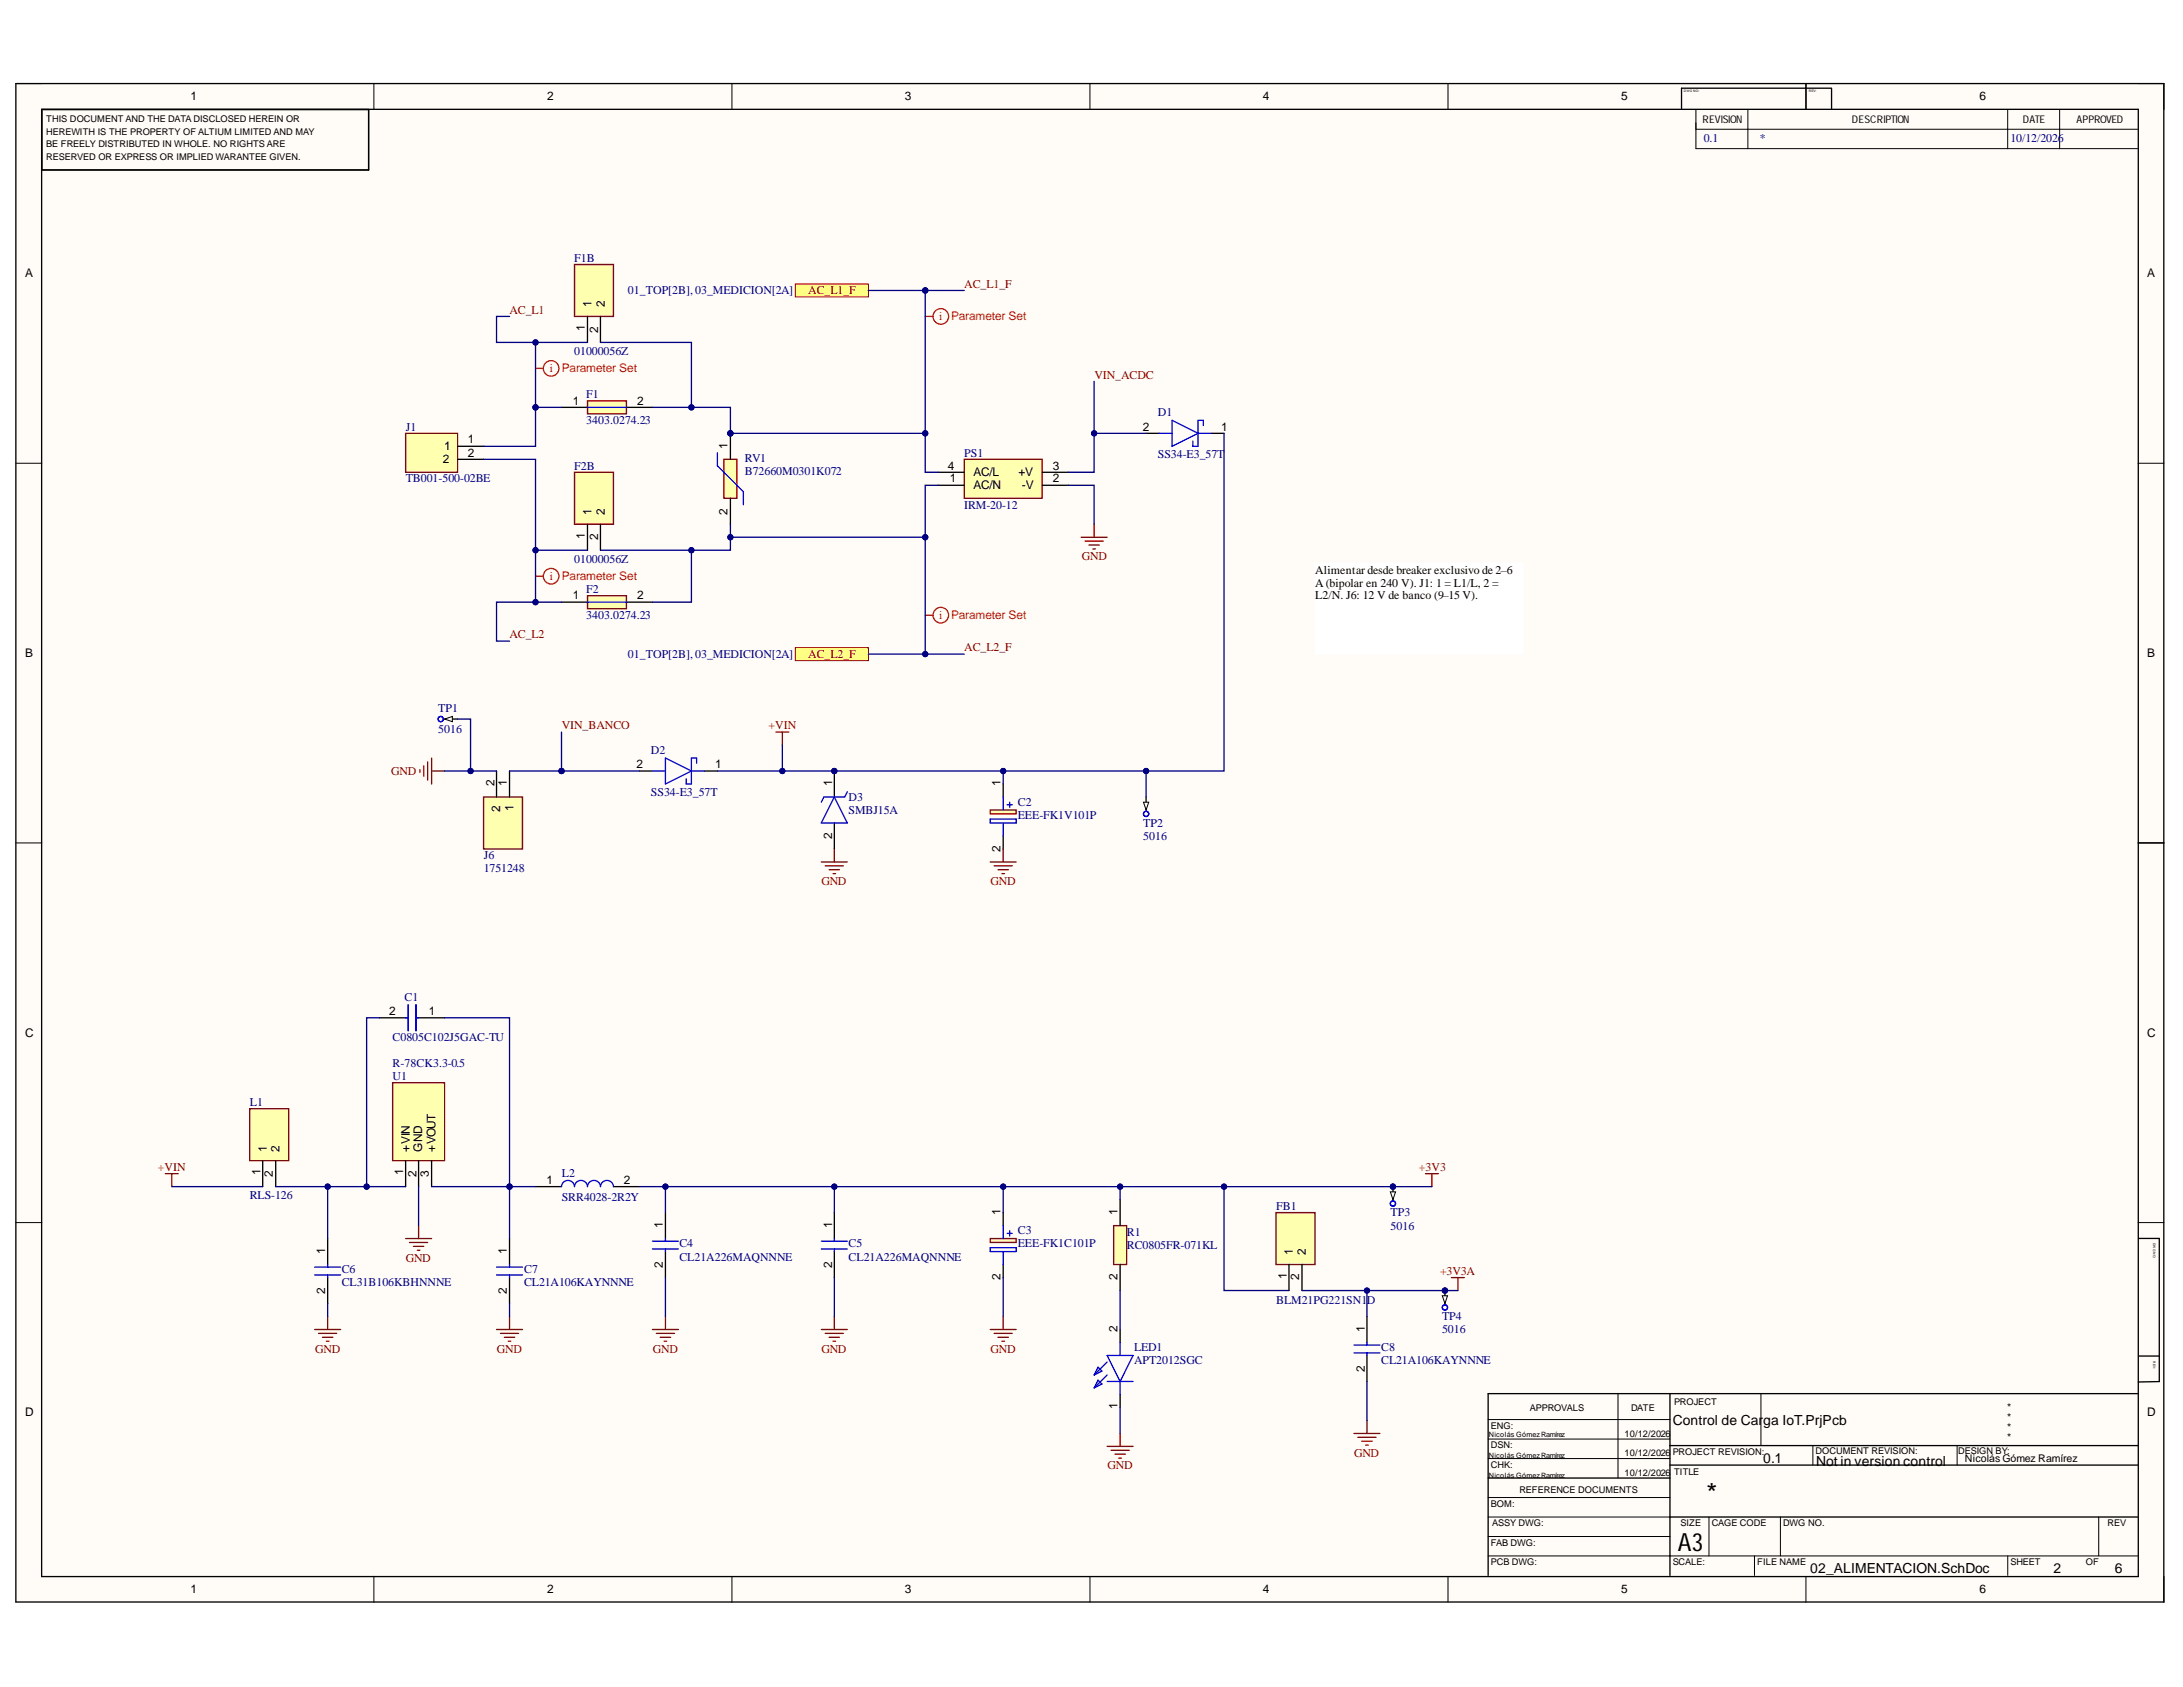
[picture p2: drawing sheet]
<svg xmlns="http://www.w3.org/2000/svg" width="279mm" height="216mm" viewBox="0 0 279 216" stroke-linecap="round" stroke-linejoin="round" font-family="sans-serif">
<defs><g id="words">
<text font-size="3.6" x="218.4" y="192.4">*</text>
<text font-size="3.2" x="214.8" y="198.5">A3</text>
<g font-size="1.8">
<text x="214.1" y="182.4">Control de Carga IoT.PrjPcb</text>
<text x="225.7" y="187.2">0.1</text>
<text x="232.4" y="187.6">Not in version control</text>
<text x="231.7" y="201.2">02_ALIMENTACION.SchDoc</text>
<text x="262.8" y="201.2">2</text>
<text x="270.7" y="201.2">6</text>
</g>
<g font-size="1.5">
<text x="24.4" y="12.9">1</text>
<text x="70" y="12.9">2</text>
<text x="115.8" y="12.9">3</text>
<text x="161.6" y="12.9">4</text>
<text x="207.5" y="12.9">5</text>
<text x="253.3" y="12.9">6</text>
<text x="3.2" y="35.5">A</text>
<text x="274.8" y="35.5">A</text>
<text x="75.7" y="39.3" transform="rotate(-90 75.7 39.3)">1</text>
<text x="77.4" y="39.3" transform="rotate(-90 77.4 39.3)">2</text>
<text x="74.9" y="42.4" transform="rotate(-90 74.9 42.4)">1</text>
<text x="76.6" y="42.6" transform="rotate(-90 76.6 42.6)">2</text>
<text x="73.3" y="51.8">1</text>
<text x="81.5" y="51.8">2</text>
<text x="56.7" y="59.3">2</text>
<text x="56.8" y="57.6">1</text>
<text x="59.9" y="56.7">1</text>
<text x="59.9" y="58.4">2</text>
<text x="93.1" y="57.4" transform="rotate(-90 93.1 57.4)">1</text>
<text x="146.2" y="55.1">2</text>
<text x="156.3" y="55.1">1</text>
<text x="75.7" y="66" transform="rotate(-90 75.7 66)">1</text>
<text x="77.4" y="66" transform="rotate(-90 77.4 66)">2</text>
<text x="93.1" y="65.9" transform="rotate(-90 93.1 65.9)">2</text>
<text x="121.3" y="60.1">4</text>
<text x="121.5" y="61.7">1</text>
<text x="124.6" y="62.6">AC/N</text>
<text x="124.6" y="61">AC/L</text>
<text x="130.3" y="61">+V</text>
<text x="130.8" y="62.6">-V</text>
<text x="134.7" y="61.7">2</text>
<text x="134.7" y="60.1">3</text>
<text x="74.9" y="69" transform="rotate(-90 74.9 69)">1</text>
<text x="76.6" y="69.2" transform="rotate(-90 76.6 69.2)">2</text>
<text x="73.3" y="76.7">1</text>
<text x="81.5" y="76.7">2</text>
<text x="168.3" y="73.4">Alimentar desde breaker exclusivo de 2–6</text>
<text x="168.3" y="75.1">A(bipolar en 240 V). J1: 1 = L1/L, 2 =</text>
<text x="168.3" y="76.7">L2/N. J6: 12 V de banco (9–15 V).</text>
<text x="3.2" y="84.1">B</text>
<text x="274.8" y="84.1">B</text>
<text x="63.3" y="100.6" transform="rotate(-90 63.3 100.6)">2</text>
<text x="64.9" y="100.6" transform="rotate(-90 64.9 100.6)">1</text>
<text x="81.5" y="98.3">2</text>
<text x="91.5" y="98.3">1</text>
<text x="106.5" y="100.6" transform="rotate(-90 106.5 100.6)">1</text>
<text x="128.1" y="100.6" transform="rotate(-90 128.1 100.6)">1</text>
<text x="64" y="103.9" transform="rotate(-90 64 103.9)">2</text>
<text x="65.7" y="103.8" transform="rotate(-90 65.7 103.8)">1</text>
<text x="106.5" y="107.4" transform="rotate(-90 106.5 107.4)">2</text>
<text x="128.1" y="109.1" transform="rotate(-90 128.1 109.1)">2</text>
<text x="49.8" y="129.9">2</text>
<text x="54.9" y="129.9">1</text>
<text x="3.2" y="132.7">C</text>
<text x="274.8" y="132.7">C</text>
<text x="34.2" y="147.4" transform="rotate(-90 34.2 147.4)">1</text>
<text x="35.8" y="147.4" transform="rotate(-90 35.8 147.4)">2</text>
<text x="52.4" y="147.4" transform="rotate(-90 52.4 147.4)">+VIN</text>
<text x="54.1" y="147.4" transform="rotate(-90 54.1 147.4)">GND</text>
<text x="55.7" y="147.4" transform="rotate(-90 55.7 147.4)">+VOUT</text>
<text x="33.3" y="150.4" transform="rotate(-90 33.3 150.4)">1</text>
<text x="34.9" y="150.6" transform="rotate(-90 34.9 150.6)">2</text>
<text x="51.6" y="150.4" transform="rotate(-90 51.6 150.4)">1</text>
<text x="53.3" y="150.6" transform="rotate(-90 53.3 150.6)">2</text>
<text x="54.9" y="150.6" transform="rotate(-90 54.9 150.6)">3</text>
<text x="70" y="151.5">1</text>
<text x="79.8" y="151.5">2</text>
<text x="128.1" y="155.5" transform="rotate(-90 128.1 155.5)">1</text>
<text x="143" y="155.5" transform="rotate(-90 143 155.5)">1</text>
<text x="41.6" y="160.5" transform="rotate(-90 41.6 160.5)">1</text>
<text x="64.9" y="160.5" transform="rotate(-90 64.9 160.5)">1</text>
<text x="84.8" y="157.2" transform="rotate(-90 84.8 157.2)">1</text>
<text x="106.5" y="157.2" transform="rotate(-90 106.5 157.2)">1</text>
<text x="165.4" y="160.7" transform="rotate(-90 165.4 160.7)">1</text>
<text x="167.1" y="160.7" transform="rotate(-90 167.1 160.7)">2</text>
<text x="41.6" y="165.6" transform="rotate(-90 41.6 165.6)">2</text>
<text x="64.9" y="165.6" transform="rotate(-90 64.9 165.6)">2</text>
<text x="84.8" y="162.3" transform="rotate(-90 84.8 162.3)">2</text>
<text x="106.5" y="162.3" transform="rotate(-90 106.5 162.3)">2</text>
<text x="128.1" y="163.9" transform="rotate(-90 128.1 163.9)">2</text>
<text x="143" y="163.9" transform="rotate(-90 143 163.9)">2</text>
<text x="164.7" y="163.7" transform="rotate(-90 164.7 163.7)">1</text>
<text x="166.3" y="163.9" transform="rotate(-90 166.3 163.9)">2</text>
<text x="143" y="170.5" transform="rotate(-90 143 170.5)">2</text>
<text x="174.7" y="170.5" transform="rotate(-90 174.7 170.5)">1</text>
<text x="174.7" y="175.5" transform="rotate(-90 174.7 175.5)">2</text>
<text x="3.2" y="181.2">D</text>
<text x="143" y="180.4" transform="rotate(-90 143 180.4)">1</text>
<text x="274.8" y="181.2">D</text>
<text x="24.4" y="203.9">1</text>
<text x="70" y="203.9">2</text>
<text x="115.8" y="203.9">3</text>
<text x="161.6" y="203.9">4</text>
<text x="207.5" y="203.9">5</text>
<text x="253.3" y="203.9">6</text>
</g>
<g font-size="1.5" fill="#000080">
<text x="218.1" y="18.2">0.1</text>
<text x="225.3" y="18.2">*</text>
<text x="257.3" y="18.2">10/12/2026</text>
<text x="73.5" y="33.5">F1B</text>
<text x="80.4" y="37.6">01_TOP[2B],03_MEDICION[2A]</text>
<text x="73.5" y="45.5">01000056Z</text>
<text x="75" y="51">F1</text>
<text x="148.2" y="53.3">D1</text>
<text x="51.9" y="55.1">J1</text>
<text x="75" y="54.3">3403.0274.23</text>
<text x="95.3" y="59.1">RV1</text>
<text x="123.4" y="58.4">PS1</text>
<text x="148.2" y="58.6">SS34-E3_57T</text>
<text x="51.9" y="61.7">TB001-500-02BE</text>
<text x="73.5" y="60.1">F2B</text>
<text x="95.3" y="60.8">B72660M0301K072</text>
<text x="123.4" y="65.1">IRM-20-12</text>
<text x="73.5" y="72">01000056Z</text>
<text x="75" y="75.8">F2</text>
<text x="75" y="79.2">3403.0274.23</text>
<text x="80.4" y="84.2">01_TOP[2B],03_MEDICION[2A]</text>
<text x="56.1" y="91.2">TP1</text>
<text x="56.1" y="93.9">5016</text>
<text x="83.3" y="96.5">D2</text>
<text x="83.3" y="101.8">SS34-E3_57T</text>
<text x="108.6" y="102.5">D3</text>
<text x="108.6" y="104.2">SMBJ15A</text>
<text x="130.3" y="103.2">C2</text>
<text x="130.3" y="104.8">EEE-FK1V101P</text>
<text x="146.3" y="105.8">TP2</text>
<text x="146.3" y="107.5">5016</text>
<text x="61.9" y="109.9">J6</text>
<text x="61.9" y="111.6">1751248</text>
<text x="51.8" y="128.1">C1</text>
<text x="50.2" y="136.6">R-78CK3.3-0.5</text>
<text x="50.2" y="133.3">C0805C102J5GAC-TU</text>
<text x="32" y="141.6">L1</text>
<text x="50.2" y="138.3">U1</text>
<text x="32" y="153.5">RLS-126</text>
<text x="71.9" y="150.7">L2</text>
<text x="71.9" y="153.6">SRR4028-2R2Y</text>
<text x="163.3" y="154.8">FB1</text>
<text x="178" y="155.7">TP3</text>
<text x="87" y="159.6">C4</text>
<text x="87" y="161.3">CL21A226MAQNNNE</text>
<text x="108.6" y="159.6">C5</text>
<text x="108.6" y="161.3">CL21A226MAQNNNE</text>
<text x="130.3" y="158">C3</text>
<text x="130.3" y="159.6">EEE-FK1C101P</text>
<text x="144.2" y="158.1">R1</text>
<text x="144.2" y="159.8">RC0805FR-071KL</text>
<text x="178" y="157.4">5016</text>
<text x="43.7" y="162.9">C6</text>
<text x="43.7" y="164.6">CL31B106KBHNNNE</text>
<text x="67.1" y="162.9">C7</text>
<text x="67.1" y="164.6">CL21A106KAYNNNE</text>
<text x="163.3" y="166.8">BLM21PG221SN1D</text>
<text x="145.1" y="172.9">LED1</text>
<text x="176.8" y="172.9">C8</text>
<text x="184.6" y="168.9">TP4</text>
<text x="184.6" y="170.6">5016</text>
<text x="145.1" y="174.6">APT2012SGC</text>
<text x="176.8" y="174.6">CL21A106KAYNNNE</text>
</g>
<g font-size="1.5" fill="#800000">
<text x="65.2" y="40.2">AC_L1</text>
<text x="103.4" y="37.6">AC_L1_F</text>
<text x="123.4" y="36.9">AC_L1_F</text>
<text x="140.1" y="48.5">VIN_ACDC</text>
<text x="138.5" y="71.7">GND</text>
<text x="65.2" y="81.7">AC_L2</text>
<text x="123.4" y="83.4">AC_L2_F</text>
<text x="103.4" y="84.2">AC_L2_F</text>
<text x="71.9" y="93.4">VIN_BANCO</text>
<text x="98.4" y="93.4">+VIN</text>
<text x="50.1" y="99.2">GND</text>
<text x="105.1" y="113.3">GND</text>
<text x="126.8" y="113.3">GND</text>
<text x="20.2" y="149.8">+VIN</text>
<text x="181.6" y="149.8">+3V3</text>
<text x="51.9" y="161.5">GND</text>
<text x="184.3" y="163.1">+3V3A</text>
<text x="40.3" y="173.1">GND</text>
<text x="63.6" y="173.1">GND</text>
<text x="83.6" y="173.1">GND</text>
<text x="105.1" y="173.1">GND</text>
<text x="126.8" y="173.1">GND</text>
<text x="141.8" y="188.1">GND</text>
<text x="173.3" y="186.5">GND</text>
</g>
<g font-size="1.5" fill="#f00">
<text x="120.2" y="41">i</text>
<text x="121.7" y="41">Parameter Set</text>
<text x="70.4" y="47.6">i</text>
<text x="71.9" y="47.6">Parameter Set</text>
<text x="70.4" y="74.2">i</text>
<text x="71.9" y="74.2">Parameter Set</text>
<text x="120.2" y="79.2">i</text>
<text x="121.7" y="79.2">Parameter Set</text>
</g>
<g font-size="1.4">
<text x="217.9" y="15.7">REVISION</text>
<text x="237" y="15.7">DESCRIPTION</text>
<text x="258.9" y="15.7">DATE</text>
<text x="265.8" y="15.7">APPROVED</text>
<text x="256.9" y="183.2">*</text>
<text x="256.9" y="184.4">*</text>
<text x="256.9" y="180.5">*</text>
<text x="256.9" y="181.8">*</text>
<text x="251.5" y="187">Nicolás Gómez Ramírez</text>
</g>
<g font-size="1.2">
<text x="5.9" y="15.6">THIS DOCUMENT AND THE DATA DISCLOSED HEREIN OR</text>
<text x="5.9" y="17.2">HEREWITH IS THE PROPERTY OF ALTIUM LIMITED AND MAY</text>
<text x="5.9" y="18.9">BE FREELY DISTRIBUTED IN WHOLE. NO RIGHTS ARE</text>
<text x="5.9" y="20.5">RESERVED OR EXPRESS OR IMPLIED WARANTEE GIVEN.</text>
<text x="214.3" y="179.8">PROJECT</text>
<text x="190.8" y="182.9">ENG:</text>
<text x="190.8" y="185.4">DSN:</text>
<text x="195.8" y="180.5">APPROVALS</text>
<text x="207.9" y="183.9">10/12/2026</text>
<text x="208.8" y="180.5">DATE</text>
<text x="190.8" y="187.9">CHK:</text>
<text x="194.5" y="191">REFERENCE DOCUMENTS</text>
<text x="207.9" y="186.4">10/12/2026</text>
<text x="207.9" y="188.9">10/12/2026</text>
<text x="214.1" y="186.2">PROJECT REVISION:</text>
<text x="214.3" y="188.7">TITLE</text>
<text x="232.4" y="186">DOCUMENT REVISION:</text>
<text x="250.6" y="186">DESIGN BY:</text>
<text x="190.8" y="192.9">BOM:</text>
<text x="190.8" y="197.9">FAB DWG:</text>
<text x="191" y="195.3">ASSY DWG:</text>
<text x="215.1" y="195.3">SIZE</text>
<text x="219.1" y="195.3">CAGE CODE</text>
<text x="228.2" y="195.3">DWG NO.</text>
<text x="269.7" y="195.3">REV</text>
<text x="190.8" y="200.3">PCB DWG:</text>
<text x="214.1" y="200.3">SCALE:</text>
<text x="224.9" y="200.3">FILE NAME</text>
<text x="257.3" y="200.3">SHEET</text>
<text x="267" y="200.3">OF</text>
</g>
<g font-size=".9">
<text x="190.6" y="183.9">Nicolás GómezRamírez</text>
<text x="190.6" y="186.5">Nicolás GómezRamírez</text>
<text x="190.6" y="189.2">Nicolás GómezRamírez</text>
</g>
<g font-size=".4">
<text x="215.5" y="11.8">DWG NO:</text>
<text x="231.5" y="11.8">REV:</text>
<text x="275.6" y="159.1" transform="rotate(90 275.6 159.1)">DWG NO:</text>
<text x="275.6" y="174.2" transform="rotate(90 275.6 174.2)">REV:</text>
</g>
</g></defs>
<g fill="#fffcf8">
<path d="M2 10.7h275v194.4h-275z" fill-rule="evenodd"/>
<path d="M5.4 14h268.2v187.7h-268.2z" fill-rule="evenodd"/>
</g>
<g fill="none" stroke="#000" stroke-width=".13">
<path d="M2 10.7h3.4M47.9 10.7v3.3M93.7 10.7v3.3M139.5 10.7v3.3M185.3 10.7v3.3M217.1 14v5h56.5M217.1 16.5h56.5M223.7 14v5M231.1 10.7v3.3M257 14v5M263.6 14v5M273.6 10.7h3.4v3.3"/>
<path d="M2 59.3h3.4M273.6 59.3h3.4M2 107.9h3.4M273.6 107.9h3.4M2 156.5h3.4M273.6 156.5h3.4M207.1 178.4v10.8M225.4 178.4v6.6M190.5 199.1h83.1M190.5 184.2h23.2M190.5 181.7h23.2M190.5 186.7h23.2"/>
<path d="M190.5 194.1h23.2M190.5 191.7h23.2M190.5 196.6h23.2M218.7 194.1v5M224.6 199.1v2.5M227.9 194.1v5M232 185v2.5M250.5 185v2.5M257 199.1v2.5M268.6 194.1v5M47.9 201.7v3.4M93.7 201.7v3.4"/>
<path d="M139.5 201.7v3.4M185.3 201.7v3.4M231.1 201.7v3.4M277 201.7v3.4"/>
</g>
<g fill="none" stroke="#000" stroke-width=".17">
<path d="M2 10.7h274.9v194.3h-274.9zM5.3 14h268.4v187.8h-268.4zM5.3 14h41.9v7.8h-41.9M231.1 10.7v3.3M234.4 11.3h-19.2v2.6M234.4 11.4v2.6M273.7 107.9h3.3M273.7 158.5h2.7v18.3l-2.7 .1M213.7 178.4v23.2M273.6 178.4h-83.1v23.2M273.7 173.5h2.7M190.5 189.2h23.2"/>
<path d="M213.7 185h59.9M213.7 187.5h59.9M213.7 194.1h59.9"/>
</g>
<path d="M101.8 36.3h9.3v1.7h-9.3z" fill-rule="evenodd" fill="#ffff80"/>
<path d="M101.8 36.3h9.3v1.7h-9.3z" fill="none" stroke="#800000" stroke-width=".13"/>
<path d="M101.8 82.9h9.3v1.6h-9.3z" fill-rule="evenodd" fill="#ffff80"/>
<path d="M101.8 82.9h9.3v1.6h-9.3z" fill="none" stroke="#800000" stroke-width=".13"/>
<path d="M123.4 58.8h10v5h-10z" fill-rule="evenodd" fill="#ffffb0"/>
<path d="M123.4 58.8h10v5h-10z" fill="none" stroke="#800000" stroke-width=".17"/>
<path d="M120.1 62.1h3.3M120.1 60.4h3.3M133.4 62.1h3.3M133.4 60.4h3.3" fill="none" stroke="#000" stroke-width=".17"/>
<circle cx="93.5" cy="55.5" r=".33" fill="#000080"/>
<circle cx="93.5" cy="55.5" r=".33" fill="none" stroke="#000080" stroke-width=".13"/>
<path d="M92.6 58.8h1.7v5h-1.7z" fill-rule="evenodd" fill="#ffffb0"/>
<path d="M92.6 58.8h1.7v5h-1.7z" fill="none" stroke="#800000" stroke-width=".17"/>
<path d="M93.5 55.5v3.3" fill="none" stroke="#000" stroke-width=".17"/>
<circle cx="93.5" cy="55.5" r=".33" fill="#000080"/>
<circle cx="93.5" cy="55.5" r=".33" fill="none" stroke="#000080" stroke-width=".13"/>
<path d="M93.5 63.8v3.3" fill="none" stroke="#000" stroke-width=".17"/>
<path d="M91.8 58v1.6l3.3 3.3v1.7" fill="none" stroke="#00f" stroke-width=".17"/>
<path d="M126.7 103.7h3.4v.5h-3.4z" fill-rule="evenodd" fill="#ffffb0"/>
<path d="M126.7 103.7h3.4v.5h-3.4z" fill="none" stroke="#800000" stroke-width=".17"/>
<path d="M128.4 100.3v1.7M128.4 107v1.6" fill="none" stroke="#000" stroke-width=".17"/>
<path d="M126.7 104.8h3.4v.5h-3.4zM128.4 102v1.7M128.4 105.3v1.7M128.9 103h.7M129.2 102.7v.6" fill="none" stroke="#00f" stroke-width=".17"/>
<path d="M126.7 158.5h3.4v.5h-3.4z" fill-rule="evenodd" fill="#ffffb0"/>
<path d="M126.7 158.5h3.4v.5h-3.4z" fill="none" stroke="#800000" stroke-width=".17"/>
<path d="M146.7 55.5h1.6M155 55.5h1.7M41.9 158.5v3.3M65.2 158.5v3.3M85.2 155.2v3.3M128.4 155.2v1.7M41.9 163.5v3.3M65.2 163.5v3.3M85.2 160.2v3.3M128.4 161.8v1.7" fill="none" stroke="#000" stroke-width=".17"/>
<g fill="none" stroke="#00f" stroke-width=".17">
<path d="M148.3 55.5h1.7M150 53.8l3.3 1.7-3.3 1.6zM153.3 55.5h1.7M154 54.5v-.7h-.7v3.3h-.6v-.6M83.5 158.8h3.3M83.5 159.8h3.3M85.2 158.5v.3M85.2 159.8v.4M126.7 159.7h3.4v.5h-3.4zM128.4 156.9v1.6M128.9 157.8h.7M129.2 157.5v.7"/>
<path d="M40.3 162.2h3.3M40.3 163.2h3.3M41.9 161.8v.4M41.9 163.2v.3M63.6 162.2h3.3M63.6 163.2h3.3M65.2 161.8v.4M65.2 163.2v.3M128.4 160.2v1.6"/>
</g>
<path d="M142.5 156.9h1.7v4.9h-1.7z" fill-rule="evenodd" fill="#ffffb0"/>
<path d="M142.5 156.9h1.7v4.9h-1.7z" fill="none" stroke="#800000" stroke-width=".17"/>
<path d="M143.4 153.5v3.4M143.4 161.8v3.4M143.4 170.1v1.7M143.4 178.5v1.6" fill="none" stroke="#000" stroke-width=".17"/>
<path d="M140.5 176.6l.5 .5-1 .5zM140.5 175l.5 .5-1 .5zM141.7 173.5h3.3l-1.6 3.3zM141.7 176.8h3.3M141.7 176l-1.7 1.6M141.7 174.3l-1.7 1.7M143.4 171.8v1.7M143.4 176.8v1.7" fill="none" stroke="#00f" stroke-width=".17"/>
<path d="M75.2 51.3h5v1.7h-5z" fill-rule="evenodd" fill="#ffffb0"/>
<path d="M75.2 51.3h5v1.7h-5z" fill="none" stroke="#800000" stroke-width=".17"/>
<path d="M71.9 52.1h3.3M80.2 52.1h3.3" fill="none" stroke="#000" stroke-width=".17"/>
<path d="M75.2 52.1h5" fill="none" stroke="#00f" stroke-width=".17"/>
<path d="M51.9 55.5h6.7v4.9h-6.7z" fill-rule="evenodd" fill="#ffffb0"/>
<path d="M51.9 55.5h6.7v4.9h-6.7z" fill="none" stroke="#800000" stroke-width=".17"/>
<path d="M58.6 57.1h3.3M58.6 58.8h3.3" fill="none" stroke="#000" stroke-width=".17"/>
<path d="M61.9 102h5v6.6h-5z" fill-rule="evenodd" fill="#ffffb0"/>
<path d="M61.9 102h5v6.6h-5z" fill="none" stroke="#800000" stroke-width=".17"/>
<path d="M63.6 98.7v3.3M65.2 98.7v3.3M146.7 102v1.7" fill="none" stroke="#000" stroke-width=".17"/>
<path d="M146.4 102.7h.6l-.3 1z" fill="#f8fcff"/>
<path d="M146.4 102.7h.6l-.3 1z" fill="none" stroke="#000" stroke-width=".13"/>
<circle cx="146.7" cy="104.2" r=".33" fill="none" stroke="#00f" stroke-width=".17"/>
<path d="M75.2 76.2h5v1.7h-5z" fill-rule="evenodd" fill="#ffffb0"/>
<path d="M75.2 76.2h5v1.7h-5zM138.4 68.8h3.3M138.9 69.3h2.3M139.4 69.8h1.3M139.9 70.3h.3M140 67.1v1.7" fill="none" stroke="#800000" stroke-width=".17"/>
<path d="M71.9 77.1h3.3M80.2 77.1h3.3" fill="none" stroke="#000" stroke-width=".17"/>
<path d="M75.2 77.1h5" fill="none" stroke="#00f" stroke-width=".17"/>
<path d="M50.2 138.6h6.7v9.9h-6.7z" fill-rule="evenodd" fill="#ffffb0"/>
<path d="M50.2 138.6h6.7v9.9h-6.7zM51.9 158.5h3.3M52.4 159h2.3M52.9 159.5h1.3M53.6 156.9v1.6M53.4 160h.3" fill="none" stroke="#800000" stroke-width=".17"/>
<path d="M51.9 148.5v3.4M53.6 148.5v3.4M55.2 148.5v3.4" fill="none" stroke="#000" stroke-width=".17"/>
<path d="M32 141.9h4.9v6.6h-4.9z" fill-rule="evenodd" fill="#ffffb0"/>
<g fill="none" stroke="#800000" stroke-width=".17">
<path d="M32 141.9h4.9v6.6h-4.9zM40.3 170.1h3.3M40.8 170.6h2.3M41.3 171.1h1.3M41.8 171.6h.3M41.9 168.5v1.6M63.6 170.1h3.3M64.1 170.6h2.3M64.5 171.1h1.4M65 171.6h.4M65.2 168.5v1.6M83.5 170.1h3.3"/>
<path d="M84 170.6h2.3M84.5 171.1h1.3M85 171.6h.3M85.2 168.5v1.6M105.1 170.1h3.3M105.6 170.6h2.3M106.1 171.1h1.3M106.6 171.6h.3M106.8 168.5v1.6M126.7 170.1h3.4M127.2 170.6h2.4M127.7 171.1h1.4"/>
<path d="M128.2 171.6h.4M128.4 168.5v1.6M141.7 185.1h3.3M142.2 185.6h2.3M142.7 186.1h1.3M143.2 186.6h.3M143.4 183.5v1.6"/>
</g>
<path d="M33.6 148.5v3.4M35.3 148.5v3.4M68.5 151.9h3.4M78.5 151.9h3.3M106.8 155.2v3.3M106.8 160.2v3.3" fill="none" stroke="#000" stroke-width=".17"/>
<path d="M71.9 151.9a.83 .83 0 0 1 .8-.8 .83 .83 0 0 1 .8 .8 .83 .83 0 0 1 .9-.8 .83 .83 0 0 1 .8 .8 .83 .83 0 0 1 .8-.8 .83 .83 0 0 1 .9 .8 .83 .83 0 0 1 .8-.8 .83 .83 0 0 1 .8 .8M105.1 158.8h3.3M105.1 159.8h3.3M106.8 158.5v.3M106.8 159.8v.4" fill="none" stroke="#00f" stroke-width=".17"/>
<path d="M163.3 155.2h5v6.6h-5z" fill-rule="evenodd" fill="#ffffb0"/>
<g fill="none" stroke="#800000" stroke-width=".17">
<path d="M105.1 110.3h3.3M105.6 110.8h2.3M106.1 111.3h1.3M106.6 111.8h.3M106.8 108.6v1.7M126.7 110.3h3.4M127.2 110.8h2.4M127.7 111.3h1.4M128.2 111.8h.4M128.4 108.6v1.7M163.3 155.2h5v6.6h-5zM173.3 183.5h3.3"/>
<path d="M173.8 183.9h2.3M174.3 184.4h1.3M174.8 184.9h.3M175 181.8v1.7"/>
</g>
<path d="M165 161.8v3.4M166.6 161.8v3.4M175 168.5v3.3M175 173.5v3.3" fill="none" stroke="#000" stroke-width=".17"/>
<path d="M173.3 172.1h3.3M173.3 173.1h3.3M175 171.8v.3M175 173.1v.4" fill="none" stroke="#00f" stroke-width=".17"/>
<circle cx="106.8" cy="98.7" r=".33" fill="#000080"/>
<circle cx="106.8" cy="98.7" r=".33" fill="none" stroke="#000080" stroke-width=".13"/>
<path d="M106.8 98.7v3.3" fill="none" stroke="#000" stroke-width=".17"/>
<circle cx="106.8" cy="98.7" r=".33" fill="#000080"/>
<circle cx="106.8" cy="98.7" r=".33" fill="none" stroke="#000080" stroke-width=".13"/>
<path d="M81.8 98.7h1.7M90.2 98.7h1.6M106.8 105.3v3.3" fill="none" stroke="#000" stroke-width=".17"/>
<path d="M83.5 98.7h1.7M85.2 97l3.3 1.7-3.3 1.6zM88.5 98.7h1.7M89.2 97.7v-.7h-.7v3.3h-.7v-.6M106.8 102l1.6 3.3h-3.3zM108.4 101.3l-.3 .7h-2.6l-.4 .7" fill="none" stroke="#00f" stroke-width=".17"/>
<path d="M73.5 33.8h5v6.7h-5z" fill-rule="evenodd" fill="#ffffb0"/>
<path d="M73.5 33.8h5v6.7h-5z" fill="none" stroke="#800000" stroke-width=".17"/>
<path d="M75.2 40.5v3.3M76.9 40.5v3.3" fill="none" stroke="#000" stroke-width=".17"/>
<path d="M73.5 60.4h5v6.7h-5z" fill-rule="evenodd" fill="#ffffb0"/>
<path d="M73.5 60.4h5v6.7h-5zM21.2 150.2h1.6M22 150.2v1.7M182.4 150.2h1.7M183.3 150.2v1.7M185.8 163.5h1.6M186.6 163.5v1.7" fill="none" stroke="#800000" stroke-width=".17"/>
<path d="M75.2 67.1v3.3M76.9 67.1v3.3M48.6 130.3h3.3M53.6 130.3h3.3" fill="none" stroke="#000" stroke-width=".17"/>
<path d="M51.9 130.3h.3M52.2 128.6v3.3M53.2 128.6v3.3M53.2 130.3h.4" fill="none" stroke="#00f" stroke-width=".17"/>
<circle cx="178.3" cy="151.9" r=".33" fill="#000080"/>
<circle cx="178.3" cy="151.9" r=".33" fill="none" stroke="#000080" stroke-width=".13"/>
<path d="M178.3 151.9v1.6" fill="none" stroke="#000" stroke-width=".17"/>
<path d="M177.9 152.5h.7l-.3 1z" fill="#f8fcff"/>
<path d="M177.9 152.5h.7l-.3 1z" fill="none" stroke="#000" stroke-width=".13"/>
<circle cx="178.3" cy="151.9" r=".33" fill="#000080"/>
<circle cx="178.3" cy="151.9" r=".33" fill="none" stroke="#000080" stroke-width=".13"/>
<circle cx="178.3" cy="154" r=".33" fill="none" stroke="#00f" stroke-width=".17"/>
<circle cx="184.9" cy="165.2" r=".33" fill="#000080"/>
<circle cx="184.9" cy="165.2" r=".33" fill="none" stroke="#000080" stroke-width=".13"/>
<path d="M184.9 165.2v1.6" fill="none" stroke="#000" stroke-width=".17"/>
<path d="M184.6 165.8h.7l-.4 1z" fill="#f8fcff"/>
<path d="M184.6 165.8h.7l-.4 1z" fill="none" stroke="#000" stroke-width=".13"/>
<circle cx="184.9" cy="165.2" r=".33" fill="#000080"/>
<circle cx="184.9" cy="165.2" r=".33" fill="none" stroke="#000080" stroke-width=".13"/>
<circle cx="184.9" cy="167.3" r=".33" fill="none" stroke="#00f" stroke-width=".17"/>
<path d="M53.7 98.5v.3M54.2 98v1.3M54.7 97.5v2.3M55.2 97v3.3M55.2 98.7h1.7M99.3 93.7h1.7M100.1 93.7v1.6" fill="none" stroke="#800000" stroke-width=".17"/>
<path d="M56.9 92h1.7" fill="none" stroke="#000" stroke-width=".17"/>
<path d="M56.9 92l1-.3v.7z" fill="#f8fcff"/>
<path d="M56.9 92l1-.3v.7z" fill="none" stroke="#000" stroke-width=".13"/>
<circle cx="56.4" cy="92" r=".33" fill="none" stroke="#00f" stroke-width=".17"/>
<g fill="none" stroke="#f00" stroke-width=".17">
<path d="M68.5 47.1h1M118.4 40.5h1M68.5 73.7h1M118.4 78.7h1"/>
<circle cx="70.5" cy="47.1" r="1"/>
<circle cx="120.4" cy="40.5" r="1"/>
<circle cx="70.5" cy="73.7" r="1"/>
<circle cx="120.4" cy="78.7" r="1"/>
</g>
<path d="M168.3 72.1h26.6v11.6h-26.6z" fill-rule="evenodd" fill="#fff"/>
<path d="M168.3 72.1h26.6v11.6h-26.6z" fill="none" stroke="#fff" stroke-width=".13"/>
<path d="M75.2 43.8h-6.7v8.3" fill="none" stroke="#000080" stroke-width=".17"/>
<circle cx="68.5" cy="43.8" r=".33" fill="#000080"/>
<circle cx="68.5" cy="43.8" r=".33" fill="none" stroke="#000080" stroke-width=".13"/>
<circle cx="68.5" cy="52.1" r=".33" fill="#000080"/>
<circle cx="68.5" cy="52.1" r=".33" fill="none" stroke="#000080" stroke-width=".13"/>
<path d="M68.5 70.4v6.7h3.4" fill="none" stroke="#000080" stroke-width=".17"/>
<circle cx="68.5" cy="70.4" r=".33" fill="#000080"/>
<circle cx="68.5" cy="70.4" r=".33" fill="none" stroke="#000080" stroke-width=".13"/>
<circle cx="68.5" cy="77.1" r=".33" fill="#000080"/>
<circle cx="68.5" cy="77.1" r=".33" fill="none" stroke="#000080" stroke-width=".13"/>
<path d="M68.5 52.1h3.4" fill="none" stroke="#000080" stroke-width=".17"/>
<circle cx="68.5" cy="52.1" r=".33" fill="#000080"/>
<circle cx="68.5" cy="52.1" r=".33" fill="none" stroke="#000080" stroke-width=".13"/>
<path d="M76.9 70.4h11.6v6.7h-5" fill="none" stroke="#000080" stroke-width=".17"/>
<circle cx="88.5" cy="70.4" r=".33" fill="#000080"/>
<circle cx="88.5" cy="70.4" r=".33" fill="none" stroke="#000080" stroke-width=".13"/>
<path d="M76.9 43.8h11.6v8.3h-5" fill="none" stroke="#000080" stroke-width=".17"/>
<circle cx="88.5" cy="52.1" r=".33" fill="#000080"/>
<circle cx="88.5" cy="52.1" r=".33" fill="none" stroke="#000080" stroke-width=".13"/>
<path d="M88.5 52.1h5v3.4" fill="none" stroke="#000080" stroke-width=".17"/>
<circle cx="88.5" cy="52.1" r=".33" fill="#000080"/>
<circle cx="88.5" cy="52.1" r=".33" fill="none" stroke="#000080" stroke-width=".13"/>
<circle cx="93.5" cy="55.5" r=".33" fill="#000080"/>
<circle cx="93.5" cy="55.5" r=".33" fill="none" stroke="#000080" stroke-width=".13"/>
<path d="M93.5 67.1v3.3h-5" fill="none" stroke="#000080" stroke-width=".17"/>
<circle cx="88.5" cy="70.4" r=".33" fill="#000080"/>
<circle cx="88.5" cy="70.4" r=".33" fill="none" stroke="#000080" stroke-width=".13"/>
<circle cx="93.5" cy="68.8" r=".33" fill="#000080"/>
<circle cx="93.5" cy="68.8" r=".33" fill="none" stroke="#000080" stroke-width=".13"/>
<path d="M146.7 55.5h-6.7v4.9h-3.3" fill="none" stroke="#000080" stroke-width=".17"/>
<circle cx="140" cy="55.5" r=".33" fill="#000080"/>
<circle cx="140" cy="55.5" r=".33" fill="none" stroke="#000080" stroke-width=".13"/>
<path d="M136.7 62.1h3.3v5M41.9 151.9v6.6M53.6 151.9v5" fill="none" stroke="#000080" stroke-width=".17"/>
<circle cx="41.9" cy="151.9" r=".33" fill="#000080"/>
<circle cx="41.9" cy="151.9" r=".33" fill="none" stroke="#000080" stroke-width=".13"/>
<path d="M81.8 151.9h25v3.3M41.9 166.8v1.7M65.2 166.8v1.7" fill="none" stroke="#000080" stroke-width=".17"/>
<circle cx="85.2" cy="151.9" r=".33" fill="#000080"/>
<circle cx="85.2" cy="151.9" r=".33" fill="none" stroke="#000080" stroke-width=".13"/>
<circle cx="106.8" cy="151.9" r=".33" fill="#000080"/>
<circle cx="106.8" cy="151.9" r=".33" fill="none" stroke="#000080" stroke-width=".13"/>
<path d="M85.2 151.9v3.3" fill="none" stroke="#000080" stroke-width=".17"/>
<circle cx="85.2" cy="151.9" r=".33" fill="#000080"/>
<circle cx="85.2" cy="151.9" r=".33" fill="none" stroke="#000080" stroke-width=".13"/>
<path d="M106.8 151.9h76.5M85.2 163.5v5M106.8 163.5v5M128.4 163.5v5" fill="none" stroke="#000080" stroke-width=".17"/>
<circle cx="106.8" cy="151.9" r=".33" fill="#000080"/>
<circle cx="106.8" cy="151.9" r=".33" fill="none" stroke="#000080" stroke-width=".13"/>
<circle cx="128.4" cy="151.9" r=".33" fill="#000080"/>
<circle cx="128.4" cy="151.9" r=".33" fill="none" stroke="#000080" stroke-width=".13"/>
<circle cx="143.4" cy="151.9" r=".33" fill="#000080"/>
<circle cx="143.4" cy="151.9" r=".33" fill="none" stroke="#000080" stroke-width=".13"/>
<circle cx="156.7" cy="151.9" r=".33" fill="#000080"/>
<circle cx="156.7" cy="151.9" r=".33" fill="none" stroke="#000080" stroke-width=".13"/>
<circle cx="178.3" cy="151.9" r=".33" fill="#000080"/>
<circle cx="178.3" cy="151.9" r=".33" fill="none" stroke="#000080" stroke-width=".13"/>
<path d="M128.4 151.9v3.3" fill="none" stroke="#000080" stroke-width=".17"/>
<circle cx="128.4" cy="151.9" r=".33" fill="#000080"/>
<circle cx="128.4" cy="151.9" r=".33" fill="none" stroke="#000080" stroke-width=".13"/>
<path d="M143.4 151.9v1.6" fill="none" stroke="#000080" stroke-width=".17"/>
<circle cx="143.4" cy="151.9" r=".33" fill="#000080"/>
<circle cx="143.4" cy="151.9" r=".33" fill="none" stroke="#000080" stroke-width=".13"/>
<path d="M143.4 165.2v4.9M166.6 165.2h20M143.4 180.1v3.4" fill="none" stroke="#000080" stroke-width=".17"/>
<circle cx="175" cy="165.2" r=".33" fill="#000080"/>
<circle cx="175" cy="165.2" r=".33" fill="none" stroke="#000080" stroke-width=".13"/>
<circle cx="184.9" cy="165.2" r=".33" fill="#000080"/>
<circle cx="184.9" cy="165.2" r=".33" fill="none" stroke="#000080" stroke-width=".13"/>
<path d="M175 165.2v3.3" fill="none" stroke="#000080" stroke-width=".17"/>
<circle cx="175" cy="165.2" r=".33" fill="#000080"/>
<circle cx="175" cy="165.2" r=".33" fill="none" stroke="#000080" stroke-width=".13"/>
<path d="M35.3 151.9h16.6M175 176.8v5" fill="none" stroke="#000080" stroke-width=".17"/>
<circle cx="46.9" cy="151.9" r=".33" fill="#000080"/>
<circle cx="46.9" cy="151.9" r=".33" fill="none" stroke="#000080" stroke-width=".13"/>
<circle cx="41.9" cy="151.9" r=".33" fill="#000080"/>
<circle cx="41.9" cy="151.9" r=".33" fill="none" stroke="#000080" stroke-width=".13"/>
<path d="M118.4 68.8v14.9h-7.3M22 151.9h11.6" fill="none" stroke="#000080" stroke-width=".17"/>
<circle cx="118.4" cy="83.7" r=".33" fill="#000080"/>
<circle cx="118.4" cy="83.7" r=".33" fill="none" stroke="#000080" stroke-width=".13"/>
<circle cx="118.4" cy="68.8" r=".33" fill="#000080"/>
<circle cx="118.4" cy="68.8" r=".33" fill="none" stroke="#000080" stroke-width=".13"/>
<path d="M128.4 98.7v1.6" fill="none" stroke="#000080" stroke-width=".17"/>
<circle cx="128.4" cy="98.7" r=".33" fill="#000080"/>
<circle cx="128.4" cy="98.7" r=".33" fill="none" stroke="#000080" stroke-width=".13"/>
<path d="M156.7 151.9v13.3h8.3" fill="none" stroke="#000080" stroke-width=".17"/>
<circle cx="156.7" cy="151.9" r=".33" fill="#000080"/>
<circle cx="156.7" cy="151.9" r=".33" fill="none" stroke="#000080" stroke-width=".13"/>
<path d="M48.6 130.3h-1.7v21.6" fill="none" stroke="#000080" stroke-width=".17"/>
<circle cx="46.9" cy="151.9" r=".33" fill="#000080"/>
<circle cx="46.9" cy="151.9" r=".33" fill="none" stroke="#000080" stroke-width=".13"/>
<path d="M56.9 130.3h8.3v21.6" fill="none" stroke="#000080" stroke-width=".17"/>
<circle cx="65.2" cy="151.9" r=".33" fill="#000080"/>
<circle cx="65.2" cy="151.9" r=".33" fill="none" stroke="#000080" stroke-width=".13"/>
<path d="M55.2 151.9h13.3" fill="none" stroke="#000080" stroke-width=".17"/>
<circle cx="65.2" cy="151.9" r=".33" fill="#000080"/>
<circle cx="65.2" cy="151.9" r=".33" fill="none" stroke="#000080" stroke-width=".13"/>
<path d="M65.2 151.9v6.6" fill="none" stroke="#000080" stroke-width=".17"/>
<circle cx="65.2" cy="151.9" r=".33" fill="#000080"/>
<circle cx="65.2" cy="151.9" r=".33" fill="none" stroke="#000080" stroke-width=".13"/>
<path d="M61.9 58.8h6.6v11.6h6.7" fill="none" stroke="#000080" stroke-width=".17"/>
<circle cx="68.5" cy="70.4" r=".33" fill="#000080"/>
<circle cx="68.5" cy="70.4" r=".33" fill="none" stroke="#000080" stroke-width=".13"/>
<path d="M68.5 52.1v5h-6.6" fill="none" stroke="#000080" stroke-width=".17"/>
<circle cx="68.5" cy="52.1" r=".33" fill="#000080"/>
<circle cx="68.5" cy="52.1" r=".33" fill="none" stroke="#000080" stroke-width=".13"/>
<path d="M140 48.8v6.7" fill="none" stroke="#000080" stroke-width=".17"/>
<circle cx="140" cy="55.5" r=".33" fill="#000080"/>
<circle cx="140" cy="55.5" r=".33" fill="none" stroke="#000080" stroke-width=".13"/>
<path d="M71.9 93.7v5" fill="none" stroke="#000080" stroke-width=".17"/>
<circle cx="71.9" cy="98.7" r=".33" fill="#000080"/>
<circle cx="71.9" cy="98.7" r=".33" fill="none" stroke="#000080" stroke-width=".13"/>
<path d="M118.4 83.7h5" fill="none" stroke="#000080" stroke-width=".17"/>
<circle cx="118.4" cy="83.7" r=".33" fill="#000080"/>
<circle cx="118.4" cy="83.7" r=".33" fill="none" stroke="#000080" stroke-width=".13"/>
<path d="M111.1 37.2h7.3" fill="none" stroke="#000080" stroke-width=".17"/>
<circle cx="118.4" cy="37.2" r=".33" fill="#000080"/>
<circle cx="118.4" cy="37.2" r=".33" fill="none" stroke="#000080" stroke-width=".13"/>
<path d="M118.4 37.2h5" fill="none" stroke="#000080" stroke-width=".17"/>
<circle cx="118.4" cy="37.2" r=".33" fill="#000080"/>
<circle cx="118.4" cy="37.2" r=".33" fill="none" stroke="#000080" stroke-width=".13"/>
<path d="M118.4 37.2v18.3" fill="none" stroke="#000080" stroke-width=".17"/>
<circle cx="118.4" cy="55.5" r=".33" fill="#000080"/>
<circle cx="118.4" cy="55.5" r=".33" fill="none" stroke="#000080" stroke-width=".13"/>
<circle cx="118.4" cy="37.2" r=".33" fill="#000080"/>
<circle cx="118.4" cy="37.2" r=".33" fill="none" stroke="#000080" stroke-width=".13"/>
<path d="M120.1 62.1h-1.7v6.7h-24.9" fill="none" stroke="#000080" stroke-width=".17"/>
<circle cx="93.5" cy="68.8" r=".33" fill="#000080"/>
<circle cx="93.5" cy="68.8" r=".33" fill="none" stroke="#000080" stroke-width=".13"/>
<circle cx="118.4" cy="68.8" r=".33" fill="#000080"/>
<circle cx="118.4" cy="68.8" r=".33" fill="none" stroke="#000080" stroke-width=".13"/>
<path d="M93.5 55.5h24.9v4.9h1.7" fill="none" stroke="#000080" stroke-width=".17"/>
<circle cx="93.5" cy="55.5" r=".33" fill="#000080"/>
<circle cx="93.5" cy="55.5" r=".33" fill="none" stroke="#000080" stroke-width=".13"/>
<circle cx="118.4" cy="55.5" r=".33" fill="#000080"/>
<circle cx="118.4" cy="55.5" r=".33" fill="none" stroke="#000080" stroke-width=".13"/>
<path d="M56.9 98.7h6.7" fill="none" stroke="#000080" stroke-width=".17"/>
<circle cx="60.2" cy="98.7" r=".33" fill="#000080"/>
<circle cx="60.2" cy="98.7" r=".33" fill="none" stroke="#000080" stroke-width=".13"/>
<path d="M65.2 98.7h6.7" fill="none" stroke="#000080" stroke-width=".17"/>
<circle cx="71.9" cy="98.7" r=".33" fill="#000080"/>
<circle cx="71.9" cy="98.7" r=".33" fill="none" stroke="#000080" stroke-width=".13"/>
<path d="M71.9 98.7h9.9" fill="none" stroke="#000080" stroke-width=".17"/>
<circle cx="71.9" cy="98.7" r=".33" fill="#000080"/>
<circle cx="71.9" cy="98.7" r=".33" fill="none" stroke="#000080" stroke-width=".13"/>
<path d="M100.1 95.3v3.4" fill="none" stroke="#000080" stroke-width=".17"/>
<circle cx="100.1" cy="98.7" r=".33" fill="#000080"/>
<circle cx="100.1" cy="98.7" r=".33" fill="none" stroke="#000080" stroke-width=".13"/>
<path d="M58.6 92h1.6v6.7" fill="none" stroke="#000080" stroke-width=".17"/>
<circle cx="60.2" cy="98.7" r=".33" fill="#000080"/>
<circle cx="60.2" cy="98.7" r=".33" fill="none" stroke="#000080" stroke-width=".13"/>
<path d="M68.5 77.1h-4.9v5h1.6" fill="none" stroke="#000080" stroke-width=".17"/>
<circle cx="68.5" cy="77.1" r=".33" fill="#000080"/>
<circle cx="68.5" cy="77.1" r=".33" fill="none" stroke="#000080" stroke-width=".13"/>
<path d="M65.2 40.5h-1.6v3.3h4.9" fill="none" stroke="#000080" stroke-width=".17"/>
<circle cx="68.5" cy="43.8" r=".33" fill="#000080"/>
<circle cx="68.5" cy="43.8" r=".33" fill="none" stroke="#000080" stroke-width=".13"/>
<path d="M146.7 98.7v3.3" fill="none" stroke="#000080" stroke-width=".17"/>
<circle cx="146.7" cy="98.7" r=".33" fill="#000080"/>
<circle cx="146.7" cy="98.7" r=".33" fill="none" stroke="#000080" stroke-width=".13"/>
<path d="M156.7 55.5v43.2h-64.9" fill="none" stroke="#000080" stroke-width=".17"/>
<circle cx="146.7" cy="98.7" r=".33" fill="#000080"/>
<circle cx="146.7" cy="98.7" r=".33" fill="none" stroke="#000080" stroke-width=".13"/>
<circle cx="128.4" cy="98.7" r=".33" fill="#000080"/>
<circle cx="128.4" cy="98.7" r=".33" fill="none" stroke="#000080" stroke-width=".13"/>
<circle cx="106.8" cy="98.7" r=".33" fill="#000080"/>
<circle cx="106.8" cy="98.7" r=".33" fill="none" stroke="#000080" stroke-width=".13"/>
<circle cx="100.1" cy="98.7" r=".33" fill="#000080"/>
<circle cx="100.1" cy="98.7" r=".33" fill="none" stroke="#000080" stroke-width=".13"/>
<use href="#words"/>
</svg>
